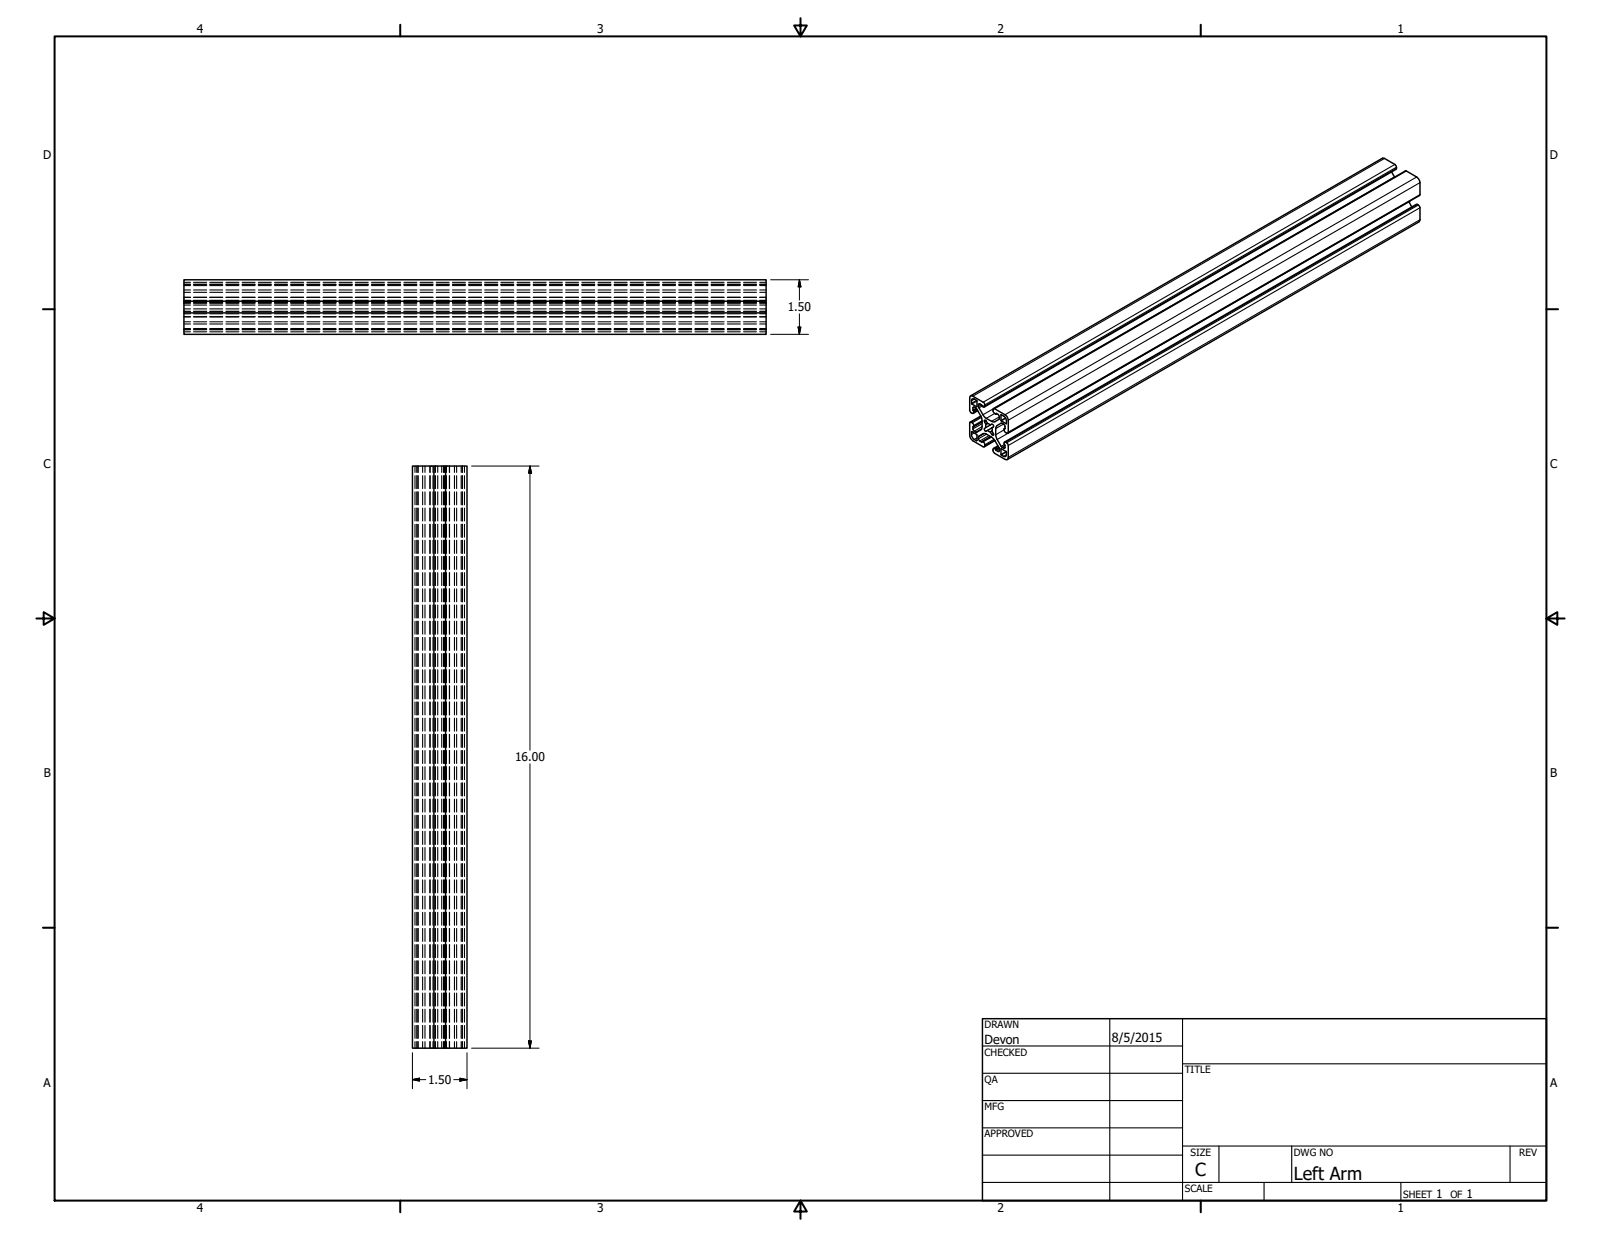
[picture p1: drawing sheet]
<svg xmlns="http://www.w3.org/2000/svg" width="559mm" height="432mm" viewBox="0 0 559 432" stroke-linecap="round" stroke-linejoin="round" font-family="sans-serif">
<defs><g id="words">
<g font-size="6.3">
<text x="417.2" y="410.6">C</text>
<text x="451.6" y="411.9">Left Arm</text>
</g>
<g font-size="4.4">
<text x="343.7" y="364.3">Devon</text>
<text x="388.1" y="363.7">8/5/2015</text>
</g>
<g font-size="4.2">
<text x="68.7" y="11.7">4</text>
<text x="208.4" y="11.7">3</text>
<text x="348.1" y="11.7">2</text>
<text x="487.8" y="11.7">1</text>
<text x="15.1" y="55.5">D</text>
<text x="540.9" y="55.5">D</text>
<text x="275" y="108.7">1.50</text>
<text x="15.2" y="163.4">C</text>
<text x="541" y="163.4">C</text>
<text x="179.8" y="265.8">16.00</text>
<text x="15.3" y="271.4">B</text>
<text x="541.1" y="271.4">B</text>
<text x="15.2" y="379.3">A</text>
<text x="149.4" y="378.4">1.50</text>
<text x="541" y="379.3">A</text>
<text x="501.3" y="418.3">1</text>
<text x="511.8" y="418.3">1</text>
<text x="68.7" y="423.2">4</text>
<text x="208.4" y="423.2">3</text>
<text x="348.1" y="423.2">2</text>
<text x="487.8" y="423.2">1</text>
</g>
<g font-size="3.5">
<text x="343.7" y="358.9">DRAWN</text>
<text x="343.7" y="368.5">CHECKED</text>
<text x="413.5" y="374.6">TITLE</text>
<text x="343.7" y="378">QA</text>
<text x="343.7" y="387.5">MFG</text>
<text x="343.7" y="397.1">APPROVED</text>
<text x="415.5" y="403.4">SIZE</text>
<text x="451.6" y="403.4">DWG NO</text>
<text x="530.3" y="403.4">REV</text>
<text x="413.5" y="416.1">SCALE</text>
<text x="489.7" y="418.3">SHEET</text>
<text x="506.2" y="418.3">OF</text>
</g>
</g></defs>
<!-- layer: Hidden (ANSI) -->
<g fill="none" stroke="#000" stroke-width=".38">
<path d="M64.2 98.6h2.3M64.2 99.3h2.3M64.2 99.7h2.3M67.6 98.6h4.5M67.6 99.3h4.5M67.6 99.7h4.5M73.2 98.6h4.5M73.2 99.3h4.5M73.2 99.7h4.5M78.9 98.6h4.5M78.9 99.3h4.5M78.9 99.7h4.5"/>
<path d="M84.5 98.6h4.5M84.5 99.3h4.5M84.5 99.7h4.5M90.2 98.6h4.5M90.2 99.3h4.5M90.2 99.7h4.5M95.8 98.6h4.5M95.8 99.3h4.5M95.8 99.7h4.5M101.5 98.6h4.5M101.5 99.3h4.5M101.5 99.7h4.5"/>
<path d="M107.1 98.6h4.5M107.1 99.3h4.5M107.1 99.7h4.5M112.8 98.6h4.5M112.8 99.3h4.5M112.8 99.7h4.5M118.4 98.6h4.5M118.4 99.3h4.5M118.4 99.7h4.5M124 98.6h4.5M124 99.3h4.5M124 99.7h4.5"/>
<path d="M129.7 98.6h4.5M129.7 99.3h4.5M129.7 99.7h4.5M135.3 98.6h4.5M135.3 99.3h4.5M135.3 99.7h4.5M141 98.6h4.5M141 99.3h4.5M141 99.7h4.5M146.6 98.6h4.5M146.6 99.3h4.5M146.6 99.7h4.5"/>
<path d="M152.3 98.6h4.5M152.3 99.3h4.5M152.3 99.7h4.5M157.9 98.6h4.5M157.9 99.3h4.5M157.9 99.7h4.5M163.6 98.6h4.5M163.6 99.3h4.5M163.6 99.7h4.5M169.2 98.6h4.5M169.2 99.3h4.5M169.2 99.7h4.5"/>
<path d="M174.8 98.6h4.5M174.8 99.3h4.5M174.8 99.7h4.5M180.5 98.6h4.5M180.5 99.3h4.5M180.5 99.7h4.5M186.1 98.6h4.5M186.1 99.3h4.5M186.1 99.7h4.5M191.8 98.6h4.5M191.8 99.3h4.5M191.8 99.7h4.5"/>
<path d="M197.4 98.6h4.5M197.4 99.3h4.5M197.4 99.7h4.5M203.1 98.6h4.5M203.1 99.3h4.5M203.1 99.7h4.5M208.7 98.6h4.5M208.7 99.3h4.5M208.7 99.7h4.5M214.4 98.6h4.5M214.4 99.3h4.5M214.4 99.7h4.5"/>
<path d="M220 98.6h4.5M220 99.3h4.5M220 99.7h4.5M225.6 98.6h4.5M225.6 99.3h4.5M225.6 99.7h4.5M231.3 98.6h4.5M231.3 99.3h4.5M231.3 99.7h4.5M236.9 98.6h4.5M236.9 99.3h4.5M236.9 99.7h4.5"/>
<path d="M242.6 98.6h4.5M242.6 99.3h4.5M242.6 99.7h4.5M248.2 98.6h4.5M248.2 99.3h4.5M248.2 99.7h4.5M253.9 98.6h4.5M253.9 99.3h4.5M253.9 99.7h4.5M259.5 98.6h4.5M259.5 99.3h4.5M259.5 99.7h4.5"/>
<path d="M265.2 98.6h2.2M265.2 99.3h2.2M265.2 99.7h2.2M64.2 108.6h2.3M64.2 107.8h2.3M64.2 105.9h2.3M64.2 106.5h2.3M64.2 105.7h2.3M64.2 105h2.3M64.2 113.1h2.3M64.2 115.8h2.3M64.2 101.2h2.3"/>
<path d="M64.2 112.3h2.3M64.2 102h2.3M64.2 110.6h2.3M64.2 114.7h2.3M64.2 115.1h2.3M64.2 103.8h2.3M64.2 108.8h2.3M64.2 105.5h2.3M64.2 109.5h2.3M64.2 104.8h2.3M67.6 108.6h4.5M67.6 107.8h4.5"/>
<path d="M67.6 105.9h4.5M67.6 106.5h4.5M67.6 105.7h4.5M67.6 105h4.5M67.6 113.1h4.5M67.6 115.8h4.5M67.6 101.2h4.5M67.6 112.3h4.5M67.6 102h4.5M67.6 110.6h4.5M67.6 114.7h4.5M67.6 115.1h4.5"/>
<path d="M67.6 103.8h4.5M67.6 108.8h4.5M67.6 105.5h4.5M67.6 109.5h4.5M67.6 104.8h4.5M73.2 108.6h4.5M73.2 107.8h4.5M73.2 105.9h4.5M73.2 106.5h4.5M73.2 105.7h4.5M73.2 105h4.5M73.2 113.1h4.5"/>
<path d="M73.2 115.8h4.5M73.2 101.2h4.5M73.2 112.3h4.5M73.2 102h4.5M73.2 110.6h4.5M73.2 114.7h4.5M73.2 115.1h4.5M73.2 103.8h4.5M73.2 108.8h4.5M73.2 105.5h4.5M73.2 109.5h4.5M73.2 104.8h4.5"/>
<path d="M78.9 108.6h4.5M78.9 107.8h4.5M78.9 105.9h4.5M78.9 106.5h4.5M78.9 105.7h4.5M78.9 105h4.5M78.9 113.1h4.5M78.9 115.8h4.5M78.9 101.2h4.5M78.9 112.3h4.5M78.9 102h4.5M78.9 110.6h4.5"/>
<path d="M78.9 114.7h4.5M78.9 115.1h4.5M78.9 103.8h4.5M78.9 108.8h4.5M78.9 105.5h4.5M78.9 109.5h4.5M78.9 104.8h4.5M84.5 108.6h4.5M84.5 107.8h4.5M84.5 105.9h4.5M84.5 106.5h4.5M84.5 105.7h4.5"/>
<path d="M84.5 105h4.5M84.5 113.1h4.5M84.5 115.8h4.5M84.5 101.2h4.5M84.5 112.3h4.5M84.5 102h4.5M84.5 110.6h4.5M84.5 114.7h4.5M84.5 115.1h4.5M84.5 103.8h4.5M84.5 108.8h4.5M84.5 105.5h4.5"/>
<path d="M84.5 109.5h4.5M84.5 104.8h4.5M90.2 108.6h4.5M90.2 107.8h4.5M90.2 105.9h4.5M90.2 106.5h4.5M90.2 105.7h4.5M90.2 105h4.5M90.2 113.1h4.5M90.2 115.8h4.5M90.2 101.2h4.5M90.2 112.3h4.5"/>
<path d="M90.2 102h4.5M90.2 110.6h4.5M90.2 114.7h4.5M90.2 115.1h4.5M90.2 103.8h4.5M90.2 108.8h4.5M90.2 105.5h4.5M90.2 109.5h4.5M90.2 104.8h4.5M95.8 108.6h4.5M95.8 107.8h4.5M95.8 105.9h4.5"/>
<path d="M95.8 106.5h4.5M95.8 105.7h4.5M95.8 105h4.5M95.8 113.1h4.5M95.8 115.8h4.5M95.8 101.2h4.5M95.8 112.3h4.5M95.8 102h4.5M95.8 110.6h4.5M95.8 114.7h4.5M95.8 115.1h4.5M95.8 103.8h4.5"/>
<path d="M95.8 108.8h4.5M95.8 105.5h4.5M95.8 109.5h4.5M95.8 104.8h4.5M101.5 108.6h4.5M101.5 107.8h4.5M101.5 105.9h4.5M101.5 106.5h4.5M101.5 105.7h4.5M101.5 105h4.5M101.5 113.1h4.5M101.5 115.8h4.5"/>
<path d="M101.5 101.2h4.5M101.5 112.3h4.5M101.5 102h4.5M101.5 110.6h4.5M101.5 114.7h4.5M101.5 115.1h4.5M101.5 103.8h4.5M101.5 108.8h4.5M101.5 105.5h4.5M101.5 109.5h4.5M101.5 104.8h4.5M107.1 108.6h4.5"/>
<path d="M107.1 107.8h4.5M107.1 105.9h4.5M107.1 106.5h4.5M107.1 105.7h4.5M107.1 105h4.5M107.1 113.1h4.5M107.1 115.8h4.5M107.1 101.2h4.5M107.1 112.3h4.5M107.1 102h4.5M107.1 110.6h4.5M107.1 114.7h4.5"/>
<path d="M107.1 115.1h4.5M107.1 103.8h4.5M107.1 108.8h4.5M107.1 105.5h4.5M107.1 109.5h4.5M107.1 104.8h4.5M112.8 108.6h4.5M112.8 107.8h4.5M112.8 105.9h4.5M112.8 106.5h4.5M112.8 105.7h4.5M112.8 105h4.5"/>
<path d="M112.8 113.1h4.5M112.8 115.8h4.5M112.8 101.2h4.5M112.8 112.3h4.5M112.8 102h4.5M112.8 110.6h4.5M112.8 114.7h4.5M112.8 115.1h4.5M112.8 103.8h4.5M112.8 108.8h4.5M112.8 105.5h4.5M112.8 109.5h4.5"/>
<path d="M112.8 104.8h4.5M118.4 108.6h4.5M118.4 107.8h4.5M118.4 105.9h4.5M118.4 106.5h4.5M118.4 105.7h4.5M118.4 105h4.5M118.4 113.1h4.5M118.4 115.8h4.5M118.4 101.2h4.5M118.4 112.3h4.5M118.4 102h4.5"/>
<path d="M118.4 110.6h4.5M118.4 114.7h4.5M118.4 115.1h4.5M118.4 103.8h4.5M118.4 108.8h4.5M118.4 105.5h4.5M118.4 109.5h4.5M118.4 104.8h4.5M124 108.6h4.5M124 107.8h4.5M124 105.9h4.5M124 106.5h4.5"/>
<path d="M124 105.7h4.5M124 105h4.5M124 113.1h4.5M124 115.8h4.5M124 101.2h4.5M124 112.3h4.5M124 102h4.5M124 110.6h4.5M124 114.7h4.5M124 115.1h4.5M124 103.8h4.5M124 108.8h4.5"/>
<path d="M124 105.5h4.5M124 109.5h4.5M124 104.8h4.5M129.7 108.6h4.5M129.7 107.8h4.5M129.7 105.9h4.5M129.7 106.5h4.5M129.7 105.7h4.5M129.7 105h4.5M129.7 113.1h4.5M129.7 115.8h4.5M129.7 101.2h4.5"/>
<path d="M129.7 112.3h4.5M129.7 102h4.5M129.7 110.6h4.5M129.7 114.7h4.5M129.7 115.1h4.5M129.7 103.8h4.5M129.7 108.8h4.5M129.7 105.5h4.5M129.7 109.5h4.5M129.7 104.8h4.5M135.3 108.6h4.5M135.3 107.8h4.5"/>
<path d="M135.3 105.9h4.5M135.3 106.5h4.5M135.3 105.7h4.5M135.3 105h4.5M135.3 113.1h4.5M135.3 115.8h4.5M135.3 101.2h4.5M135.3 112.3h4.5M135.3 102h4.5M135.3 110.6h4.5M135.3 114.7h4.5M135.3 115.1h4.5"/>
<path d="M135.3 103.8h4.5M135.3 108.8h4.5M135.3 105.5h4.5M135.3 109.5h4.5M135.3 104.8h4.5M141 108.6h4.5M141 107.8h4.5M141 105.9h4.5M141 106.5h4.5M141 105.7h4.5M141 105h4.5M141 113.1h4.5"/>
<path d="M141 115.8h4.5M141 101.2h4.5M141 112.3h4.5M141 102h4.5M141 110.6h4.5M141 114.7h4.5M141 115.1h4.5M141 103.8h4.5M141 108.8h4.5M141 105.5h4.5M141 109.5h4.5M141 104.8h4.5"/>
<path d="M146.6 108.6h4.5M146.6 107.8h4.5M146.6 105.9h4.5M146.6 106.5h4.5M146.6 105.7h4.5M146.6 105h4.5M146.6 113.1h4.5M146.6 115.8h4.5M146.6 101.2h4.5M146.6 112.3h4.5M146.6 102h4.5M146.6 110.6h4.5"/>
<path d="M146.6 114.7h4.5M146.6 115.1h4.5M146.6 103.8h4.5M146.6 108.8h4.5M146.6 105.5h4.5M146.6 109.5h4.5M146.6 104.8h4.5M152.3 108.6h4.5M152.3 107.8h4.5M152.3 105.9h4.5M152.3 106.5h4.5M152.3 105.7h4.5"/>
<path d="M152.3 105h4.5M152.3 113.1h4.5M152.3 115.8h4.5M152.3 101.2h4.5M152.3 112.3h4.5M152.3 102h4.5M152.3 110.6h4.5M152.3 114.7h4.5M152.3 115.1h4.5M152.3 103.8h4.5M152.3 108.8h4.5M152.3 105.5h4.5"/>
<path d="M152.3 109.5h4.5M152.3 104.8h4.5M157.9 108.6h4.5M157.9 107.8h4.5M157.9 105.9h4.5M157.9 106.5h4.5M157.9 105.7h4.5M157.9 105h4.5M157.9 113.1h4.5M157.9 115.8h4.5M157.9 101.2h4.5M157.9 112.3h4.5"/>
<path d="M157.9 102h4.5M157.9 110.6h4.5M157.9 114.7h4.5M157.9 115.1h4.5M157.9 103.8h4.5M157.9 108.8h4.5M157.9 105.5h4.5M157.9 109.5h4.5M157.9 104.8h4.5M163.6 108.6h4.5M163.6 107.8h4.5M163.6 105.9h4.5"/>
<path d="M163.6 106.5h4.5M163.6 105.7h4.5M163.6 105h4.5M163.6 113.1h4.5M163.6 115.8h4.5M163.6 101.2h4.5M163.6 112.3h4.5M163.6 102h4.5M163.6 110.6h4.5M163.6 114.7h4.5M163.6 115.1h4.5M163.6 103.8h4.5"/>
<path d="M163.6 108.8h4.5M163.6 105.5h4.5M163.6 109.5h4.5M163.6 104.8h4.5M169.2 108.6h4.5M169.2 107.8h4.5M169.2 105.9h4.5M169.2 106.5h4.5M169.2 105.7h4.5M169.2 105h4.5M169.2 113.1h4.5M169.2 115.8h4.5"/>
<path d="M169.2 101.2h4.5M169.2 112.3h4.5M169.2 102h4.5M169.2 110.6h4.5M169.2 114.7h4.5M169.2 115.1h4.5M169.2 103.8h4.5M169.2 108.8h4.5M169.2 105.5h4.5M169.2 109.5h4.5M169.2 104.8h4.5M174.8 108.6h4.5"/>
<path d="M174.8 107.8h4.5M174.8 105.9h4.5M174.8 106.5h4.5M174.8 105.7h4.5M174.8 105h4.5M174.8 113.1h4.5M174.8 115.8h4.5M174.8 101.2h4.5M174.8 112.3h4.5M174.8 102h4.5M174.8 110.6h4.5M174.8 114.7h4.5"/>
<path d="M174.8 115.1h4.5M174.8 103.8h4.5M174.8 108.8h4.5M174.8 105.5h4.5M174.8 109.5h4.5M174.8 104.8h4.5M180.5 108.6h4.5M180.5 107.8h4.5M180.5 105.9h4.5M180.5 106.5h4.5M180.5 105.7h4.5M180.5 105h4.5"/>
<path d="M180.5 113.1h4.5M180.5 115.8h4.5M180.5 101.2h4.5M180.5 112.3h4.5M180.5 102h4.5M180.5 110.6h4.5M180.5 114.7h4.5M180.5 115.1h4.5M180.5 103.8h4.5M180.5 108.8h4.5M180.5 105.5h4.5M180.5 109.5h4.5"/>
<path d="M180.5 104.8h4.5M186.1 108.6h4.5M186.1 107.8h4.5M186.1 105.9h4.5M186.1 106.5h4.5M186.1 105.7h4.5M186.1 105h4.5M186.1 113.1h4.5M186.1 115.8h4.5M186.1 101.2h4.5M186.1 112.3h4.5M186.1 102h4.5"/>
<path d="M186.1 110.6h4.5M186.1 114.7h4.5M186.1 115.1h4.5M186.1 103.8h4.5M186.1 108.8h4.5M186.1 105.5h4.5M186.1 109.5h4.5M186.1 104.8h4.5M191.8 108.6h4.5M191.8 107.8h4.5M191.8 105.9h4.5M191.8 106.5h4.5"/>
<path d="M191.8 105.7h4.5M191.8 105h4.5M191.8 113.1h4.5M191.8 115.8h4.5M191.8 101.2h4.5M191.8 112.3h4.5M191.8 102h4.5M191.8 110.6h4.5M191.8 114.7h4.5M191.8 115.1h4.5M191.8 103.8h4.5M191.8 108.8h4.5"/>
<path d="M191.8 105.5h4.5M191.8 109.5h4.5M191.8 104.8h4.5M197.4 108.6h4.5M197.4 107.8h4.5M197.4 105.9h4.5M197.4 106.5h4.5M197.4 105.7h4.5M197.4 105h4.5M197.4 113.1h4.5M197.4 115.8h4.5M197.4 101.2h4.5"/>
<path d="M197.4 112.3h4.5M197.4 102h4.5M197.4 110.6h4.5M197.4 114.7h4.5M197.4 115.1h4.5M197.4 103.8h4.5M197.4 108.8h4.5M197.4 105.5h4.5M197.4 109.5h4.5M197.4 104.8h4.5M203.1 108.6h4.5M203.1 107.8h4.5"/>
<path d="M203.1 105.9h4.5M203.1 106.5h4.5M203.1 105.7h4.5M203.1 105h4.5M203.1 113.1h4.5M203.1 115.8h4.5M203.1 101.2h4.5M203.1 112.3h4.5M203.1 102h4.5M203.1 110.6h4.5M203.1 114.7h4.5M203.1 115.1h4.5"/>
<path d="M203.1 103.8h4.5M203.1 108.8h4.5M203.1 105.5h4.5M203.1 109.5h4.5M203.1 104.8h4.5M208.7 108.6h4.5M208.7 107.8h4.5M208.7 105.9h4.5M208.7 106.5h4.5M208.7 105.7h4.5M208.7 105h4.5M208.7 113.1h4.5"/>
<path d="M208.7 115.8h4.5M208.7 101.2h4.5M208.7 112.3h4.5M208.7 102h4.5M208.7 110.6h4.5M208.7 114.7h4.5M208.7 115.1h4.5M208.7 103.8h4.5M208.7 108.8h4.5M208.7 105.5h4.5M208.7 109.5h4.5M208.7 104.8h4.5"/>
<path d="M214.4 108.6h4.5M214.4 107.8h4.5M214.4 105.9h4.5M214.4 106.5h4.5M214.4 105.7h4.5M214.4 105h4.5M214.4 113.1h4.5M214.4 115.8h4.5M214.4 101.2h4.5M214.4 112.3h4.5M214.4 102h4.5M214.4 110.6h4.5"/>
<path d="M214.4 114.7h4.5M214.4 115.1h4.5M214.4 103.8h4.5M214.4 108.8h4.5M214.4 105.5h4.5M214.4 109.5h4.5M214.4 104.8h4.5M220 108.6h4.5M220 107.8h4.5M220 105.9h4.5M220 106.5h4.5M220 105.7h4.5"/>
<path d="M220 105h4.5M220 113.1h4.5M220 115.8h4.5M220 101.2h4.5M220 112.3h4.5M220 102h4.5M220 110.6h4.5M220 114.7h4.5M220 115.1h4.5M220 103.8h4.5M220 108.8h4.5M220 105.5h4.5"/>
<path d="M220 109.5h4.5M220 104.8h4.5M225.6 108.6h4.5M225.6 107.8h4.5M225.6 105.9h4.5M225.6 106.5h4.5M225.6 105.7h4.5M225.6 105h4.5M225.6 113.1h4.5M225.6 115.8h4.5M225.6 101.2h4.5M225.6 112.3h4.5"/>
<path d="M225.6 102h4.5M225.6 110.6h4.5M225.6 114.7h4.5M225.6 115.1h4.5M225.6 103.8h4.5M225.6 108.8h4.5M225.6 105.5h4.5M225.6 109.5h4.5M225.6 104.8h4.5M231.3 108.6h4.5M231.3 107.8h4.5M231.3 105.9h4.5"/>
<path d="M231.3 106.5h4.5M231.3 105.7h4.5M231.3 105h4.5M231.3 113.1h4.5M231.3 115.8h4.5M231.3 101.2h4.5M231.3 112.3h4.5M231.3 102h4.5M231.3 110.6h4.5M231.3 114.7h4.5M231.3 115.1h4.5M231.3 103.8h4.5"/>
<path d="M231.3 108.8h4.5M231.3 105.5h4.5M231.3 109.5h4.5M231.3 104.8h4.5M236.9 108.6h4.5M236.9 107.8h4.5M236.9 105.9h4.5M236.9 106.5h4.5M236.9 105.7h4.5M236.9 105h4.5M236.9 113.1h4.5M236.9 115.8h4.5"/>
<path d="M236.9 101.2h4.5M236.9 112.3h4.5M236.9 102h4.5M236.9 110.6h4.5M236.9 114.7h4.5M236.9 115.1h4.5M236.9 103.8h4.5M236.9 108.8h4.5M236.9 105.5h4.5M236.9 109.5h4.5M236.9 104.8h4.5M242.6 108.6h4.5"/>
<path d="M242.6 107.8h4.5M242.6 105.9h4.5M242.6 106.5h4.5M242.6 105.7h4.5M242.6 105h4.5M242.6 113.1h4.5M242.6 115.8h4.5M242.6 101.2h4.5M242.6 112.3h4.5M242.6 102h4.5M242.6 110.6h4.5M242.6 114.7h4.5"/>
<path d="M242.6 115.1h4.5M242.6 103.8h4.5M242.6 108.8h4.5M242.6 105.5h4.5M242.6 109.5h4.5M242.6 104.8h4.5M248.2 108.6h4.5M248.2 107.8h4.5M248.2 105.9h4.5M248.2 106.5h4.5M248.2 105.7h4.5M248.2 105h4.5"/>
<path d="M248.2 113.1h4.5M248.2 115.8h4.5M248.2 101.2h4.5M248.2 112.3h4.5M248.2 102h4.5M248.2 110.6h4.5M248.2 114.7h4.5M248.2 115.1h4.5M248.2 103.8h4.5M248.2 108.8h4.5M248.2 105.5h4.5M248.2 109.5h4.5"/>
<path d="M248.2 104.8h4.5M253.9 108.6h4.5M253.9 107.8h4.5M253.9 105.9h4.5M253.9 106.5h4.5M253.9 105.7h4.5M253.9 105h4.5M253.9 113.1h4.5M253.9 115.8h4.5M253.9 101.2h4.5M253.9 112.3h4.5M253.9 102h4.5"/>
<path d="M253.9 110.6h4.5M253.9 114.7h4.5M253.9 115.1h4.5M253.9 103.8h4.5M253.9 108.8h4.5M253.9 105.5h4.5M253.9 109.5h4.5M253.9 104.8h4.5M259.5 108.6h4.5M259.5 107.8h4.5M259.5 105.9h4.5M259.5 106.5h4.5"/>
<path d="M259.5 105.7h4.5M259.5 105h4.5M259.5 113.1h4.5M259.5 115.8h4.5M259.5 101.2h4.5M259.5 112.3h4.5M259.5 102h4.5M259.5 110.6h4.5M259.5 114.7h4.5M259.5 115.1h4.5M259.5 103.8h4.5M259.5 108.8h4.5"/>
<path d="M259.5 105.5h4.5M259.5 109.5h4.5M259.5 104.8h4.5M265.2 108.6h2.2M265.2 107.8h2.2M265.2 105.9h2.2M265.2 106.5h2.2M265.2 105.7h2.2M265.2 105h2.2M265.2 113.1h2.2M265.2 115.8h2.2M265.2 101.2h2.2"/>
<path d="M265.2 112.3h2.2M265.2 102h2.2M265.2 110.6h2.2M265.2 114.7h2.2M265.2 115.1h2.2M265.2 103.8h2.2M265.2 108.8h2.2M265.2 105.5h2.2M265.2 109.5h2.2M265.2 104.8h2.2M144.8 162.7v2.2M144.8 166.1v4.5"/>
<path d="M144.8 171.7v4.5M144.8 177.4v4.5M145.5 162.7v2.2M145.5 166.1v4.5M145.5 171.7v4.5M145.5 177.4v4.5M146 162.7v2.2M146 166.1v4.5M146 171.7v4.5M146 177.4v4.5M147.5 162.7v2.2M147.5 166.1v4.5"/>
<path d="M147.5 171.7v4.5M147.5 177.4v4.5M148.3 162.7v2.2M148.3 166.1v4.5M148.3 171.7v4.5M148.3 177.4v4.5M150.1 162.7v2.2M150.1 166.1v4.5M150.1 171.7v4.5M150.1 177.4v4.5M151.1 162.7v2.2M151.1 166.1v4.5"/>
<path d="M151.1 171.7v4.5M151.1 177.4v4.5M151.8 162.7v2.2M151.8 166.1v4.5M151.8 171.7v4.5M151.8 177.4v4.5M152 162.7v2.2M152 166.1v4.5M152 171.7v4.5M152 177.4v4.5M152.8 162.7v2.2M152.8 166.1v4.5"/>
<path d="M152.8 171.7v4.5M152.8 177.4v4.5M154.2 162.7v2.2M154.2 166.1v4.5M154.2 171.7v4.5M154.2 177.4v4.5M154.8 162.7v2.2M154.8 166.1v4.5M154.8 171.7v4.5M154.8 177.4v4.5M154.9 162.7v2.2M154.9 166.1v4.5"/>
<path d="M154.9 171.7v4.5M154.9 177.4v4.5M155.1 162.7v2.2M155.1 166.1v4.5M155.1 171.7v4.5M155.1 177.4v4.5M155.6 162.7v2.2M155.6 166.1v4.5M155.6 171.7v4.5M155.6 177.4v4.5M155.8 162.7v2.2M155.8 166.1v4.5"/>
<path d="M155.8 171.7v4.5M155.8 177.4v4.5M156.8 162.7v2.2M156.8 166.1v4.5M156.8 171.7v4.5M156.8 177.4v4.5M156.9 162.7v2.2M156.9 166.1v4.5M156.9 171.7v4.5M156.9 177.4v4.5M158.6 162.7v2.2M158.6 166.1v4.5"/>
<path d="M158.6 171.7v4.5M158.6 177.4v4.5M159.4 162.7v2.2M159.4 166.1v4.5M159.4 171.7v4.5M159.4 177.4v4.5M161 162.7v2.2M161 166.1v4.5M161 171.7v4.5M161 177.4v4.5M161.4 162.7v2.2M161.4 166.1v4.5"/>
<path d="M161.4 171.7v4.5M161.4 177.4v4.5M162.1 162.7v2.2M162.1 166.1v4.5M162.1 171.7v4.5M162.1 177.4v4.5M144.8 183v4.5M144.8 188.6v4.6M144.8 194.2v4.6M144.8 199.9v4.5M145.5 183v4.5M145.5 188.6v4.6"/>
<path d="M145.5 194.2v4.6M145.5 199.9v4.5M146 183v4.5M146 188.6v4.6M146 194.2v4.6M146 199.9v4.5M147.5 183v4.5M147.5 188.6v4.6M147.5 194.2v4.6M147.5 199.9v4.5M148.3 183v4.5M148.3 188.6v4.6"/>
<path d="M148.3 194.2v4.6M148.3 199.9v4.5M150.1 183v4.5M150.1 188.6v4.6M150.1 194.2v4.6M150.1 199.9v4.5M151.1 183v4.5M151.1 188.6v4.6M151.1 194.2v4.6M151.1 199.9v4.5M151.8 183v4.5M151.8 188.6v4.6"/>
<path d="M151.8 194.2v4.6M151.8 199.9v4.5M152 183v4.5M152 188.6v4.6M152 194.2v4.6M152 199.9v4.5M152.8 183v4.5M152.8 188.6v4.6M152.8 194.2v4.6M152.8 199.9v4.5M154.2 183v4.5M154.2 188.6v4.6"/>
<path d="M154.2 194.2v4.6M154.2 199.9v4.5M154.8 183v4.5M154.8 188.6v4.6M154.8 194.2v4.6M154.8 199.9v4.5M154.9 183v4.5M154.9 188.6v4.6M154.9 194.2v4.6M154.9 199.9v4.5M155.1 183v4.5M155.1 188.6v4.6"/>
<path d="M155.1 194.2v4.6M155.1 199.9v4.5M155.6 183v4.5M155.6 188.6v4.6M155.6 194.2v4.6M155.6 199.9v4.5M155.8 183v4.5M155.8 188.6v4.6M155.8 194.2v4.6M155.8 199.9v4.5M156.8 183v4.5M156.8 188.6v4.6"/>
<path d="M156.8 194.2v4.6M156.8 199.9v4.5M156.9 183v4.5M156.9 188.6v4.6M156.9 194.2v4.6M156.9 199.9v4.5M158.6 183v4.5M158.6 188.6v4.6M158.6 194.2v4.6M158.6 199.9v4.5M159.4 183v4.5M159.4 188.6v4.6"/>
<path d="M159.4 194.2v4.6M159.4 199.9v4.5M161 183v4.5M161 188.6v4.6M161 194.2v4.6M161 199.9v4.5M161.4 183v4.5M161.4 188.6v4.6M161.4 194.2v4.6M161.4 199.9v4.5M162.1 183v4.5M162.1 188.6v4.6"/>
<path d="M162.1 194.2v4.6M162.1 199.9v4.5M144.8 205.5v4.6M144.8 211.2v4.5M144.8 216.9v4.5M145.5 205.5v4.6M145.5 211.2v4.5M145.5 216.9v4.5M146 205.5v4.6M146 211.2v4.5M146 216.9v4.5M147.5 205.5v4.6"/>
<path d="M147.5 211.2v4.5M147.5 216.9v4.5M148.3 205.5v4.6M148.3 211.2v4.5M148.3 216.9v4.5M150.1 205.5v4.6M150.1 211.2v4.5M150.1 216.9v4.5M151.1 205.5v4.6M151.1 211.2v4.5M151.1 216.9v4.5M151.8 205.5v4.6"/>
<path d="M151.8 211.2v4.5M151.8 216.9v4.5M152 205.5v4.6M152 211.2v4.5M152 216.9v4.5M152.8 205.5v4.6M152.8 211.2v4.5M152.8 216.9v4.5M154.2 205.5v4.6M154.2 211.2v4.5M154.2 216.9v4.5M154.8 205.5v4.6"/>
<path d="M154.8 211.2v4.5M154.8 216.9v4.5M154.9 205.5v4.6M154.9 211.2v4.5M154.9 216.9v4.5M155.1 205.5v4.6M155.1 211.2v4.5M155.1 216.9v4.5M155.6 205.5v4.6M155.6 211.2v4.5M155.6 216.9v4.5M155.8 205.5v4.6"/>
<path d="M155.8 211.2v4.5M155.8 216.9v4.5M156.8 205.5v4.6M156.8 211.2v4.5M156.8 216.9v4.5M156.9 205.5v4.6M156.9 211.2v4.5M156.9 216.9v4.5M158.6 205.5v4.6M158.6 211.2v4.5M158.6 216.9v4.5M159.4 205.5v4.6"/>
<path d="M159.4 211.2v4.5M159.4 216.9v4.5M161 205.5v4.6M161 211.2v4.5M161 216.9v4.5M161.4 205.5v4.6M161.4 211.2v4.5M161.4 216.9v4.5M162.1 205.5v4.6M162.1 211.2v4.5M162.1 216.9v4.5M144.8 222.5v4.5"/>
<path d="M144.8 228.2v4.5M144.8 233.8v4.5M144.8 239.4v4.6M145.5 222.5v4.5M145.5 228.2v4.5M145.5 233.8v4.5M145.5 239.4v4.6M146 222.5v4.5M146 228.2v4.5M146 233.8v4.5M146 239.4v4.6M147.5 222.5v4.5"/>
<path d="M147.5 228.2v4.5M147.5 233.8v4.5M147.5 239.4v4.6M148.3 222.5v4.5M148.3 228.2v4.5M148.3 233.8v4.5M148.3 239.4v4.6M150.1 222.5v4.5M150.1 228.2v4.5M150.1 233.8v4.5M150.1 239.4v4.6M151.1 222.5v4.5"/>
<path d="M151.1 228.2v4.5M151.1 233.8v4.5M151.1 239.4v4.6M151.8 222.5v4.5M151.8 228.2v4.5M151.8 233.8v4.5M151.8 239.4v4.6M152 222.5v4.5M152 228.2v4.5M152 233.8v4.5M152 239.4v4.6M152.8 222.5v4.5"/>
<path d="M152.8 228.2v4.5M152.8 233.8v4.5M152.8 239.4v4.6M154.2 222.5v4.5M154.2 228.2v4.5M154.2 233.8v4.5M154.2 239.4v4.6M154.8 222.5v4.5M154.8 228.2v4.5M154.8 233.8v4.5M154.8 239.4v4.6M154.9 222.5v4.5"/>
<path d="M154.9 228.2v4.5M154.9 233.8v4.5M154.9 239.4v4.6M155.1 222.5v4.5M155.1 228.2v4.5M155.1 233.8v4.5M155.1 239.4v4.6M155.6 222.5v4.5M155.6 228.2v4.5M155.6 233.8v4.5M155.6 239.4v4.6M155.8 222.5v4.5"/>
<path d="M155.8 228.2v4.5M155.8 233.8v4.5M155.8 239.4v4.6M156.8 222.5v4.5M156.8 228.2v4.5M156.8 233.8v4.5M156.8 239.4v4.6M156.9 222.5v4.5M156.9 228.2v4.5M156.9 233.8v4.5M156.9 239.4v4.6M158.6 222.5v4.5"/>
<path d="M158.6 228.2v4.5M158.6 233.8v4.5M158.6 239.4v4.6M159.4 222.5v4.5M159.4 228.2v4.5M159.4 233.8v4.5M159.4 239.4v4.6M161 222.5v4.5M161 228.2v4.5M161 233.8v4.5M161 239.4v4.6M161.4 222.5v4.5"/>
<path d="M161.4 228.2v4.5M161.4 233.8v4.5M161.4 239.4v4.6M162.1 222.5v4.5M162.1 228.2v4.5M162.1 233.8v4.5M162.1 239.4v4.6M144.8 245v4.6M144.8 250.7v4.5M144.8 256.3v4.6M145.5 245v4.6M145.5 250.7v4.5"/>
<path d="M145.5 256.3v4.6M146 245v4.6M146 250.7v4.5M146 256.3v4.6M147.5 245v4.6M147.5 250.7v4.5M147.5 256.3v4.6M148.3 245v4.6M148.3 250.7v4.5M148.3 256.3v4.6M150.1 245v4.6M150.1 250.7v4.5"/>
<path d="M150.1 256.3v4.6M151.1 245v4.6M151.1 250.7v4.5M151.1 256.3v4.6M151.8 245v4.6M151.8 250.7v4.5M151.8 256.3v4.6M152 245v4.6M152 250.7v4.5M152 256.3v4.6M152.8 245v4.6M152.8 250.7v4.5"/>
<path d="M152.8 256.3v4.6M154.2 245v4.6M154.2 250.7v4.5M154.2 256.3v4.6M154.8 245v4.6M154.8 250.7v4.5M154.8 256.3v4.6M154.9 245v4.6M154.9 250.7v4.5M154.9 256.3v4.6M155.1 245v4.6M155.1 250.7v4.5"/>
<path d="M155.1 256.3v4.6M155.6 245v4.6M155.6 250.7v4.5M155.6 256.3v4.6M155.8 245v4.6M155.8 250.7v4.5M155.8 256.3v4.6M156.8 245v4.6M156.8 250.7v4.5M156.8 256.3v4.6M156.9 245v4.6M156.9 250.7v4.5"/>
<path d="M156.9 256.3v4.6M158.6 245v4.6M158.6 250.7v4.5M158.6 256.3v4.6M159.4 245v4.6M159.4 250.7v4.5M159.4 256.3v4.6M161 245v4.6M161 250.7v4.5M161 256.3v4.6M161.4 245v4.6M161.4 250.7v4.5"/>
<path d="M161.4 256.3v4.6M162.1 245v4.6M162.1 250.7v4.5M162.1 256.3v4.6M144.8 262v4.5M144.8 267.7v4.5M144.8 273.3v4.5M144.8 279v4.5M145.5 262v4.5M145.5 267.7v4.5M145.5 273.3v4.5M145.5 279v4.5"/>
<path d="M146 262v4.5M146 267.7v4.5M146 273.3v4.5M146 279v4.5M147.5 262v4.5M147.5 267.7v4.5M147.5 273.3v4.5M147.5 279v4.5M148.3 262v4.5M148.3 267.7v4.5M148.3 273.3v4.5M148.3 279v4.5"/>
<path d="M150.1 262v4.5M150.1 267.7v4.5M150.1 273.3v4.5M150.1 279v4.5M151.1 262v4.5M151.1 267.7v4.5M151.1 273.3v4.5M151.1 279v4.5M151.8 262v4.5M151.8 267.7v4.5M151.8 273.3v4.5M151.8 279v4.5"/>
<path d="M152 262v4.5M152 267.7v4.5M152 273.3v4.5M152 279v4.5M152.8 262v4.5M152.8 267.7v4.5M152.8 273.3v4.5M152.8 279v4.5M154.2 262v4.5M154.2 267.7v4.5M154.2 273.3v4.5M154.2 279v4.5"/>
<path d="M154.8 262v4.5M154.8 267.7v4.5M154.8 273.3v4.5M154.8 279v4.5M154.9 262v4.5M154.9 267.7v4.5M154.9 273.3v4.5M154.9 279v4.5M155.1 262v4.5M155.1 267.7v4.5M155.1 273.3v4.5M155.1 279v4.5"/>
<path d="M155.6 262v4.5M155.6 267.7v4.5M155.6 273.3v4.5M155.6 279v4.5M155.8 262v4.5M155.8 267.7v4.5M155.8 273.3v4.5M155.8 279v4.5M156.8 262v4.5M156.8 267.7v4.5M156.8 273.3v4.5M156.8 279v4.5"/>
<path d="M156.9 262v4.5M156.9 267.7v4.5M156.9 273.3v4.5M156.9 279v4.5M158.6 262v4.5M158.6 267.7v4.5M158.6 273.3v4.5M158.6 279v4.5M159.4 262v4.5M159.4 267.7v4.5M159.4 273.3v4.5M159.4 279v4.5"/>
<path d="M161 262v4.5M161 267.7v4.5M161 273.3v4.5M161 279v4.5M161.4 262v4.5M161.4 267.7v4.5M161.4 273.3v4.5M161.4 279v4.5M162.1 262v4.5M162.1 267.7v4.5M162.1 273.3v4.5M162.1 279v4.5"/>
<path d="M144.8 284.6v4.5M144.8 290.2v4.6M144.8 295.8v4.6M145.5 284.6v4.5M145.5 290.2v4.6M145.5 295.8v4.6M146 284.6v4.5M146 290.2v4.6M146 295.8v4.6M147.5 284.6v4.5M147.5 290.2v4.6M147.5 295.8v4.6"/>
<path d="M148.3 284.6v4.5M148.3 290.2v4.6M148.3 295.8v4.6M150.1 284.6v4.5M150.1 290.2v4.6M150.1 295.8v4.6M151.1 284.6v4.5M151.1 290.2v4.6M151.1 295.8v4.6M151.8 284.6v4.5M151.8 290.2v4.6M151.8 295.8v4.6"/>
<path d="M152 284.6v4.5M152 290.2v4.6M152 295.8v4.6M152.8 284.6v4.5M152.8 290.2v4.6M152.8 295.8v4.6M154.2 284.6v4.5M154.2 290.2v4.6M154.2 295.8v4.6M154.8 284.6v4.5M154.8 290.2v4.6M154.8 295.8v4.6"/>
<path d="M154.9 284.6v4.5M154.9 290.2v4.6M154.9 295.8v4.6M155.1 284.6v4.5M155.1 290.2v4.6M155.1 295.8v4.6M155.6 284.6v4.5M155.6 290.2v4.6M155.6 295.8v4.6M155.8 284.6v4.5M155.8 290.2v4.6M155.8 295.8v4.6"/>
<path d="M156.8 284.6v4.5M156.8 290.2v4.6M156.8 295.8v4.6M156.9 284.6v4.5M156.9 290.2v4.6M156.9 295.8v4.6M158.6 284.6v4.5M158.6 290.2v4.6M158.6 295.8v4.6M159.4 284.6v4.5M159.4 290.2v4.6M159.4 295.8v4.6"/>
<path d="M161 284.6v4.5M161 290.2v4.6M161 295.8v4.6M161.4 284.6v4.5M161.4 290.2v4.6M161.4 295.8v4.6M162.1 284.6v4.5M162.1 290.2v4.6M162.1 295.8v4.6M144.8 301.5v4.5M144.8 307.1v4.6M144.8 312.8v4.5"/>
<path d="M144.8 318.5v4.5M145.5 301.5v4.5M145.5 307.1v4.6M145.5 312.8v4.5M145.5 318.5v4.5M146 301.5v4.5M146 307.1v4.6M146 312.8v4.5M146 318.5v4.5M147.5 301.5v4.5M147.5 307.1v4.6M147.5 312.8v4.5"/>
<path d="M147.5 318.5v4.5M148.3 301.5v4.5M148.3 307.1v4.6M148.3 312.8v4.5M148.3 318.5v4.5M150.1 301.5v4.5M150.1 307.1v4.6M150.1 312.8v4.5M150.1 318.5v4.5M151.1 301.5v4.5M151.1 307.1v4.6M151.1 312.8v4.5"/>
<path d="M151.1 318.5v4.5M151.8 301.5v4.5M151.8 307.1v4.6M151.8 312.8v4.5M151.8 318.5v4.5M152 301.5v4.5M152 307.1v4.6M152 312.8v4.5M152 318.5v4.5M152.8 301.5v4.5M152.8 307.1v4.6M152.8 312.8v4.5"/>
<path d="M152.8 318.5v4.5M154.2 301.5v4.5M154.2 307.1v4.6M154.2 312.8v4.5M154.2 318.5v4.5M154.8 301.5v4.5M154.8 307.1v4.6M154.8 312.8v4.5M154.8 318.5v4.5M154.9 301.5v4.5M154.9 307.1v4.6M154.9 312.8v4.5"/>
<path d="M154.9 318.5v4.5M155.1 301.5v4.5M155.1 307.1v4.6M155.1 312.8v4.5M155.1 318.5v4.5M155.6 301.5v4.5M155.6 307.1v4.6M155.6 312.8v4.5M155.6 318.5v4.5M155.8 301.5v4.5M155.8 307.1v4.6M155.8 312.8v4.5"/>
<path d="M155.8 318.5v4.5M156.8 301.5v4.5M156.8 307.1v4.6M156.8 312.8v4.5M156.8 318.5v4.5M156.9 301.5v4.5M156.9 307.1v4.6M156.9 312.8v4.5M156.9 318.5v4.5M158.6 301.5v4.5M158.6 307.1v4.6M158.6 312.8v4.5"/>
<path d="M158.6 318.5v4.5M159.4 301.5v4.5M159.4 307.1v4.6M159.4 312.8v4.5M159.4 318.5v4.5M161 301.5v4.5M161 307.1v4.6M161 312.8v4.5M161 318.5v4.5M161.4 301.5v4.5M161.4 307.1v4.6M161.4 312.8v4.5"/>
<path d="M161.4 318.5v4.5M162.1 301.5v4.5M162.1 307.1v4.6M162.1 312.8v4.5M162.1 318.5v4.5M144.8 324.1v4.5M144.8 329.8v4.5M144.8 335.4v4.5M145.5 324.1v4.5M145.5 329.8v4.5M145.5 335.4v4.5M146 324.1v4.5"/>
<path d="M146 329.8v4.5M146 335.4v4.5M147.5 324.1v4.5M147.5 329.8v4.5M147.5 335.4v4.5M148.3 324.1v4.5M148.3 329.8v4.5M148.3 335.4v4.5M150.1 324.1v4.5M150.1 329.8v4.5M150.1 335.4v4.5M151.1 324.1v4.5"/>
<path d="M151.1 329.8v4.5M151.1 335.4v4.5M151.8 324.1v4.5M151.8 329.8v4.5M151.8 335.4v4.5M152 324.1v4.5M152 329.8v4.5M152 335.4v4.5M152.8 324.1v4.5M152.8 329.8v4.5M152.8 335.4v4.5M154.2 324.1v4.5"/>
<path d="M154.2 329.8v4.5M154.2 335.4v4.5M154.8 324.1v4.5M154.8 329.8v4.5M154.8 335.4v4.5M154.9 324.1v4.5M154.9 329.8v4.5M154.9 335.4v4.5M155.1 324.1v4.5M155.1 329.8v4.5M155.1 335.4v4.5M155.6 324.1v4.5"/>
<path d="M155.6 329.8v4.5M155.6 335.4v4.5M155.8 324.1v4.5M155.8 329.8v4.5M155.8 335.4v4.5M156.8 324.1v4.5M156.8 329.8v4.5M156.8 335.4v4.5M156.9 324.1v4.5M156.9 329.8v4.5M156.9 335.4v4.5M158.6 324.1v4.5"/>
<path d="M158.6 329.8v4.5M158.6 335.4v4.5M159.4 324.1v4.5M159.4 329.8v4.5M159.4 335.4v4.5M161 324.1v4.5M161 329.8v4.5M161 335.4v4.5M161.4 324.1v4.5M161.4 329.8v4.5M161.4 335.4v4.5M162.1 324.1v4.5"/>
<path d="M162.1 329.8v4.5M162.1 335.4v4.5M144.8 341v4.6M144.8 346.6v4.6M144.8 352.3v4.5M144.8 357.9v4.6M145.5 341v4.6M145.5 346.6v4.6M145.5 352.3v4.5M145.5 357.9v4.6M146 341v4.6M146 346.6v4.6"/>
<path d="M146 352.3v4.5M146 357.9v4.6M147.5 341v4.6M147.5 346.6v4.6M147.5 352.3v4.5M147.5 357.9v4.6M148.3 341v4.6M148.3 346.6v4.6M148.3 352.3v4.5M148.3 357.9v4.6M150.1 341v4.6M150.1 346.6v4.6"/>
<path d="M150.1 352.3v4.5M150.1 357.9v4.6M151.1 341v4.6M151.1 346.6v4.6M151.1 352.3v4.5M151.1 357.9v4.6M151.8 341v4.6M151.8 346.6v4.6M151.8 352.3v4.5M151.8 357.9v4.6M152 341v4.6M152 346.6v4.6"/>
<path d="M152 352.3v4.5M152 357.9v4.6M152.8 341v4.6M152.8 346.6v4.6M152.8 352.3v4.5M152.8 357.9v4.6M154.2 341v4.6M154.2 346.6v4.6M154.2 352.3v4.5M154.2 357.9v4.6M154.8 341v4.6M154.8 346.6v4.6"/>
<path d="M154.8 352.3v4.5M154.8 357.9v4.6M154.9 341v4.6M154.9 346.6v4.6M154.9 352.3v4.5M154.9 357.9v4.6M155.1 341v4.6M155.1 346.6v4.6M155.1 352.3v4.5M155.1 357.9v4.6M155.6 341v4.6M155.6 346.6v4.6"/>
<path d="M155.6 352.3v4.5M155.6 357.9v4.6M155.8 341v4.6M155.8 346.6v4.6M155.8 352.3v4.5M155.8 357.9v4.6M156.8 341v4.6M156.8 346.6v4.6M156.8 352.3v4.5M156.8 357.9v4.6M156.9 341v4.6M156.9 346.6v4.6"/>
<path d="M156.9 352.3v4.5M156.9 357.9v4.6M158.6 341v4.6M158.6 346.6v4.6M158.6 352.3v4.5M158.6 357.9v4.6M159.4 341v4.6M159.4 346.6v4.6M159.4 352.3v4.5M159.4 357.9v4.6M161 341v4.6M161 346.6v4.6"/>
<path d="M161 352.3v4.5M161 357.9v4.6M161.4 341v4.6M161.4 346.6v4.6M161.4 352.3v4.5M161.4 357.9v4.6M162.1 341v4.6M162.1 346.6v4.6M162.1 352.3v4.5M162.1 357.9v4.6M144.8 363.6v2.3M145.5 363.6v2.3"/>
<path d="M146 363.6v2.3M147.5 363.6v2.3M148.3 363.6v2.3M150.1 363.6v2.3M151.1 363.6v2.3M151.8 363.6v2.3M152 363.6v2.3M152.8 363.6v2.3M154.2 363.6v2.3M154.8 363.6v2.3M154.9 363.6v2.3M155.1 363.6v2.3"/>
<path d="M155.6 363.6v2.3M155.8 363.6v2.3M156.8 363.6v2.3M156.9 363.6v2.3M158.6 363.6v2.3M159.4 363.6v2.3M161 363.6v2.3M161.4 363.6v2.3M162.1 363.6v2.3"/>
</g>
<!-- layer: Visible (ANSI) -->
<path d="M64.2 97.7h203.2v7.5h-203.2zM64.2 109.2h203.2v7.5h-203.2zM64.2 105.2v4M267.4 105.2v4M344.7 150.2l.9 .6M346.2 149.4l-2 1.1M346.2 150.4l-.6 .4 .5 .8M144 162.7h7.4v203.2h-7.4zM151.4 162.7h4.1M151.4 365.9h4.1v-203.2h7.5v203.2h-7.5" fill="none" stroke="#000" stroke-width=".51"/>
<!-- layer: Visible Narrow (ANSI) -->
<g fill="none" stroke="#000" stroke-width=".38">
<path d="M483.2 55.3l-143.7 83M486.9 57.4l-143.7 83M487.4 58.4l-143.7 83M487.4 58.7l-143.7 83M490.9 59.7l-143.7 83M486.7 61.8l-143.6 83M491.7 70.4l-143.7 83M494.5 61.8l-143.7 83M494.7 71.4l-143.7 83M495 71.6l-143.7 83M495.6 72.5l-143.7 83M495.6 76.7l-143.7 82.9"/>
<path d="M495.6 63.8l-143.7 82.9M495.6 67.9l-143.7 83M340 139.3l-.9 .6M340.9 139.8l-1.8 1M339.2 150.7h-.1M339.7 149h-.1M340 151.1l-.9 .6M340 142.1l-.4 .3M340.7 142.5l-1.1 .6M340.9 142.7l-1.2 .7M341 141.9l-.1 .1M341 140l-1.8 1"/>
<path d="M341 152.8l-1 .6M341 153.7l-.1 .2M341 142.9l-1.1 .7M341.1 143.2l-1.2 .8M342 141l-.5 .3M342.4 145.4l-3.4 2M342.5 145.7l-3.2 1.9M342.5 141.4l-1 .5M342.6 149.7l-2 1.2M342.8 154.2l-.2 .1M342.8 146.9l-2.9 1.6M342.8 147.2l-2.9 1.7"/>
<path d="M342.8 147.9l-3.2 1.8M342.8 148.9l-2.8 1.7M342.8 141.7l-1.1 .7M343.6 151.3l-2.1 1.2M344.2 147l-.5 .3M344.3 151.6l-2.8 1.6M345.2 152.1l-3.2 1.8M345.8 152.4l-2.9 1.7M346.1 152.6l-2.9 1.6M346.7 151.3l-.6 .3M347 153.4l-3.3 1.9M347.2 153.6l-3.5 2"/>
<path d="M347.2 144.3l-3 1.7M347.6 157l1.1-.7-1.1 .7M347.7 144.3l-.1 .1M348.4 155.8l-1.2 .8M348.6 156.1l-1.1 .6M348.8 157.4l-.4 .2M348.8 156.6l-1.1 .6M348.8 145.5l-2.7 1.6M349.5 156.7h-.1M349.5 144.8h-.1M350.3 148l-2.8 1.6M350.5 150.1l-3 1.7"/>
<path d="M350.5 155.2l-1.1 .6M350.8 156.2l-.5 .3M350.8 149.5l-.2 .2M350.8 149.6l-.2 .1M350.8 155.6l-1 .5M350.9 145.9l-1.5 .8M351 146l-1.5 .9M351.2 157.6l-1.8 1M351.3 157.8l-1.8 1M351.3 158.8l-1 .5M351.3 147.8l-.1 .1"/>
</g>
<g fill="none" stroke="#000" stroke-width=".51">
<path d="M485.7 60l1 1.8M491.7 70.4l1.1 1.9M338.8 138.2l143.7-83 .7 .1 4 2.5 .2 .6-.2 .7-143.6 82.9M339.3 139.3l.4-.1 1.2 .6v2.2l-1.8-1.1zM339.1 150.7l1.8 .9 .1 2.1a2.36 2.36 0 0 1-1.9-3zM339.9 148.9a1.13 1.13 0 0 0-1.4-1.4l.1 5.3 .9 1.1 3.7 2.1a.81 .81 0 0 0 .6-.7 .81 .81 0 0 0-.4-.9l-.6-.2a1.25 1.25 0 0 1-1.2-.7 1.25 1.25 0 0 1 .1-1.3l1.7-.9a5.5 5.5 0 0 1 3.1 1.6l.8 1M341.2 143.4l-1.5 .9M342.3 145.2l-1.4-2.4-1.1-.8-.2 1.3 .3 .1v.7a1.02 1.02 0 0 1-1.4-1v-4.5a.63 .63 0 0 1 1-.3l3.7 2.1a1.08 1.08 0 0 1 .2 1.7l-1.6-1.1-.3 .3 .2 1.1a7.1 7.1 0 0 0 4.8 4.9l.8-.1 1.4-.8a1.31 1.31 0 0 0-1.1-2 1.03 1.03 0 0 1-.9-.7 1.03 1.03 0 0 1 .3-1.1l4.5 2.8 .4 1.3v4.2a.78 .78 0 0 1-.9 .2 .78 .78 0 0 1-.5-.8l.1-.6a1.28 1.28 0 0 0-1-2l-1.8 1.1a5.5 5.5 0 0 0-.2 3.5l2 3.7 1.1 .5v-1.1a.55 .55 0 0 1-.2-.6 .55 .55 0 0 1 .5-.4l.5 .3 .4 .8v4.1a.71 .71 0 0 1-.3 .8 .71 .71 0 0 1-.8-.1l-3.6-2.1a1.02 1.02 0 0 1-.2-1.7l1.4 1.1 .3-.1v-1.2l-1.4-2.4M342.3 145.2a6.4 6.4 0 0 1 .4 4.3l-.1 .4-1.7 1a1.29 1.29 0 0 1-1.2-1.9l.2-.1M342.3 145.2l-3.7 2.2M342.8 147.3l-2.9 1.7M343.7 146.6l.3 .1 .7 1.1-.6 .3-.6-1.1z"/>
<path d="M344.1 148.1v1.1M344.7 147.8l.9 .5M345.6 148.3l-2.1 1.4 .3 .7 .4 .1M345.8 152.4l-3 1.7M346.1 148.1l.6 .3-.1 .7M346.1 148.1l-.5 .2M346.7 149l-.5 .4v1l.6 1.4-.3 .2-.4-.4M346.8 142.6l143.7-82.9h.4l3.6 2.1 .6 .6 .5 1.4v4.1l-.2 .4-143.7 83M347.3 153.8l-3.7 2.2M347.8 144.3l-.3 .2M348.3 155.6l-1.5 .9M349.4 156.7l1.8 1-.1 1.6h-.8l-.9-.5z"/>
<path d="M349.4 144.8a2.34 2.34 0 0 1 1.8 3.1l-1.8-1zM350.6 154.3l143.7-82.9h.4l.7 .6 .2 4.7-.4 .8-143.6 82.9M350.8 149.5l-.3 .1"/>
</g>
<g fill="#000">
<circle cx="491.7" cy="70.4" r=".25"/>
<circle cx="339.7" cy="149" r=".25"/>
<circle cx="342.8" cy="141.6" r=".25"/>
<circle cx="342.8" cy="154.2" r=".25"/>
<circle cx="347.6" cy="144.4" r=".25"/>
</g>
<!-- layer: Border (ANSI) -->
<g fill="none" stroke="#000" stroke-width=".7">
<path d="M19 12.7h520.8v406.4h-520.8zM139.7 8.6v4.1M279.4 6.3v6.4l-2.2-3.8h4.4l-2.2 3.8M419.1 8.6v4.1M15 107.9h4M539.8 107.9h4M12.7 215.9h6.3l-3.8-2.2v4.4l3.8-2.2M539.8 215.9l3.8 2.2v-4.4l-3.8 2.2h6.3M15 323.8h4M539.8 323.8h4M139.7 419.1v4.1M279.4 419.1l2.2 3.8h-4.4l2.2-3.8v6.3"/>
<path d="M419.1 419.1v4.1"/>
</g>
<!-- layer: Title (ANSI) -->
<g fill="none" stroke="#000" stroke-width=".38">
<path d="M387.3 355.6v63.5M412.7 355.6v63.5M342.9 365.1h69.8M342.9 374.6h69.8M412.7 371.3h127.1M342.9 384.2h69.8M342.9 393.7h69.8M342.9 412.7h196.9M342.9 403.2h69.8M412.7 400h127.1M425.4 400v12.7M441.2 412.7v6.4"/>
<path d="M450.8 400v12.7M488.9 412.7v6.4M527 400v12.7"/>
</g>
<path d="M342.9 355.6h196.9v63.5h-196.9z" fill="none" stroke="#000" stroke-width=".51"/>
<!-- layer: Dimension (ANSI) -->
<g fill="none" stroke="#000" stroke-width=".35">
<path d="M269 97.7h13.2M279 97.7l.5 2.4h-.9zM279 97.7v7.1M269 116.7h13.2M278.6 114.2h.9l-.5 2.5zM279 109.5v7.2M164.6 162.7h23.6M185 162.7l.5 2.5h-1zM185 162.7v99.2M185 266.6v99.3M144 376.9l2.4-.5v1zM144 376.9h4.6"/>
<path d="M144 367.5v12.5M158.4 376.9h4.6M160.5 376.4l2.5 .5-2.5 .5zM163 367.5v12.5M164.6 365.9h23.6M184.5 363.3h1l-.5 2.6z"/>
</g>
<path d="M278.6 114.2l.4 2.5zM278.6 114.2h.9l-.5 2.5zM279 97.7l.5 2.4zM279 97.7l.5 2.4h-.9zM185 162.7l.5 2.5zM185 162.7l.5 2.5h-1zM144 376.9l2.4-.5zM144 376.9l2.4-.5v1zM160.5 377.4l2.5-.5zM160.5 376.4l2.5 .5-2.5 .5zM184.5 363.3l.5 2.6zM184.5 363.3h1l-.5 2.6z" fill="#000" stroke="#000" stroke-width=".35"/>
<use href="#words"/>
</svg>
